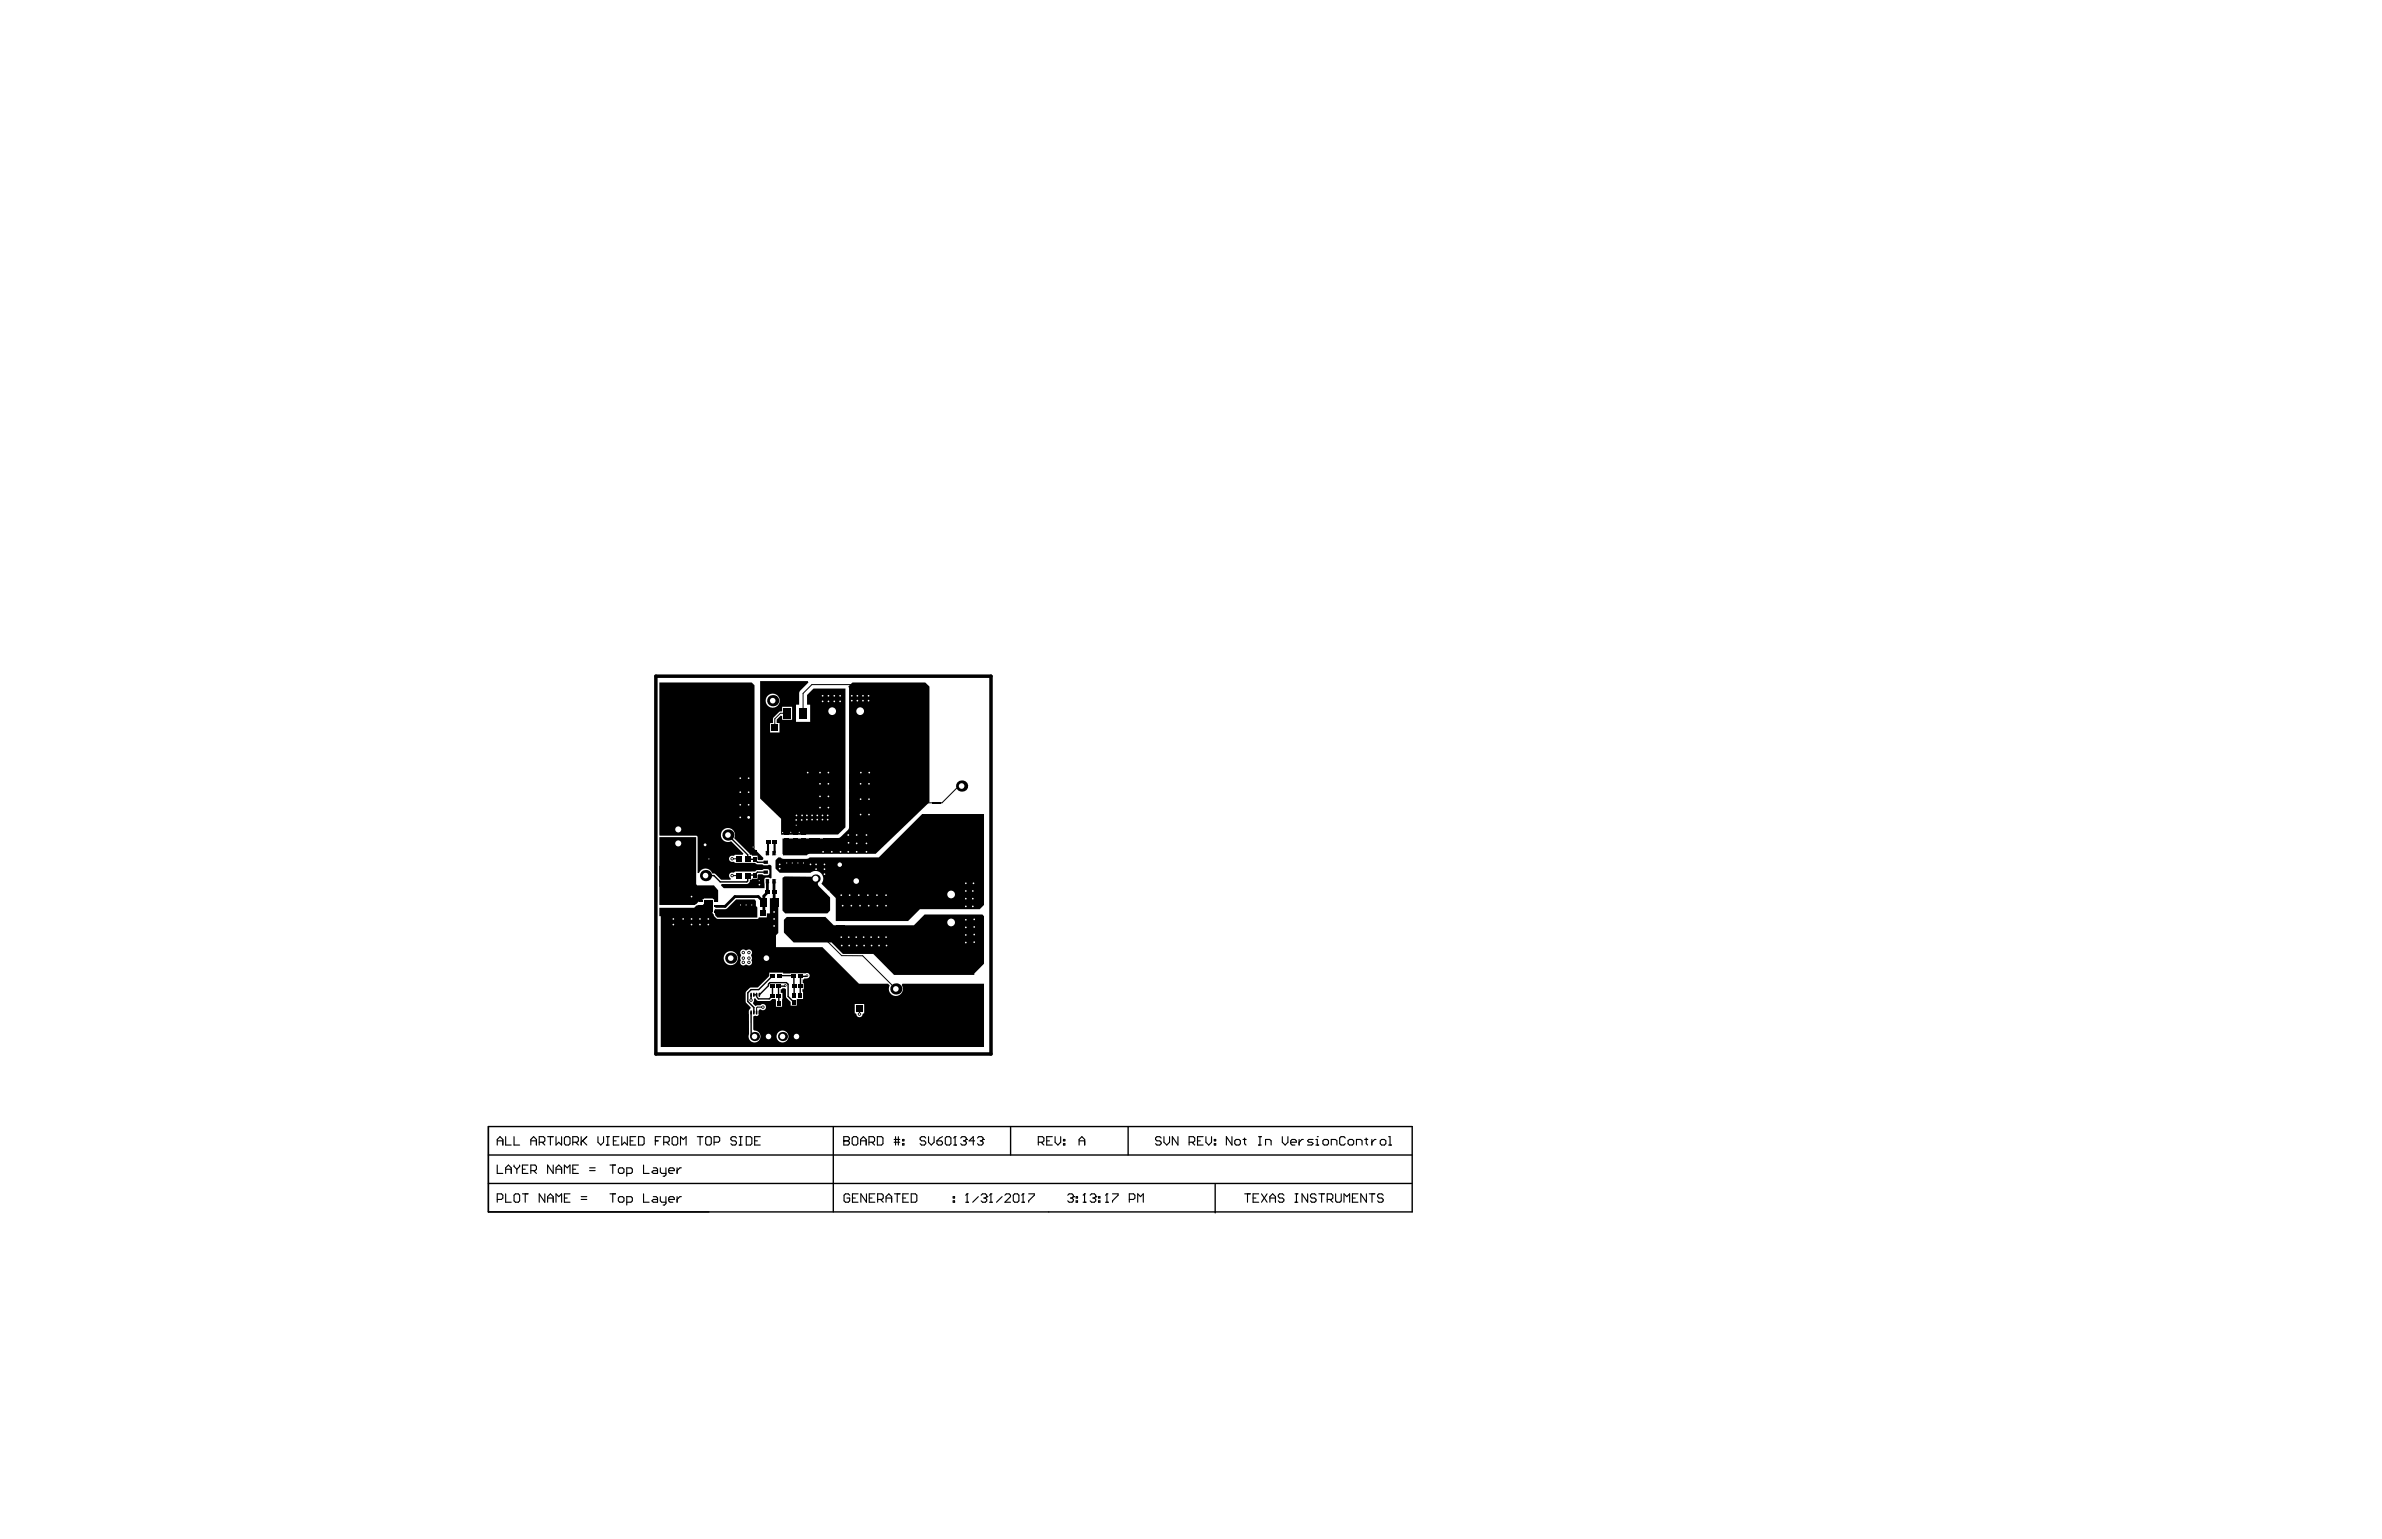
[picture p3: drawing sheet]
<svg xmlns="http://www.w3.org/2000/svg" width="432mm" height="279mm" viewBox="0 0 432 279" stroke-linecap="round" stroke-linejoin="round" font-family="sans-serif">
<path d="M118.9 122.6h60.7v68.5h-60.7z" fill="none" stroke="#000" stroke-width=".63"/>
<g fill="none" stroke="#000" stroke-width=".25">
<path d="M127.9 158.8h1.5l1.2 1.1h4.8l.1-.2v-.9M132 151.4l3.5 3.6 .1 .8h1.2l.5 .5h1.5M138.8 158.1h-1.5l-.5 .6h-1.4M139.2 154.6l-.1 .1M140.4 154.6l-.1 .1M139.1 161.8h.1M140 178.8v1.7l-.6 .6h-1.9l-.3-.4M140.1 176.9l-2.6 2.5h-1.4l-.5 .6v1.6l1.1 1.1v.9M140.3 161.8h.1M140.3 163.4l.2 .2M141.3 176.9h2.5l.1 .1v3.5M142.4 178.7l-.2 .1h-1.1l.1 3.1"/>
<path d="M146.3 176.9l-.1 .1h-1.1l-.1 3.5M136.2 181.3h-.1M136.2 183.6v4.3M136.2 180.4v.9M136.7 180.4h.5M137.7 180.4l1.6-1.7v-.3l.3-.2h3l.3 .3v2.2l1 1M88.5 204.3v15.4h167.5v-15.4h-167.5v15.4M88.5 214.6h167.4M88.5 209.4h167.5M151.1 204.3v15.4M183.2 204.3v5.1M204.5 204.3v5.1"/>
<path d="M220.3 214.8v5.1"/>
</g>
<g fill="none" stroke="#000" stroke-width=".2">
<path d="M90.1 206.9h1.1M90.1 207.6v-1l.5-.5 .6 .5v1M90.1 211.2v1.6h1.1M90.1 217.5h.8l.3-.3v-.5l-.3-.2h-.8v1.5M91.7 206.1v1.5h1M91.7 212.8v-1.1l.5-.5 .5 .5v1.1M91.7 216.5v1.5h1M91.7 212h1M93.2 206.1v1.5h1M93.2 216.7l.2-.2h.5l.3 .2v1l-.3 .3h-.5l-.2-.3zM93.2 211.2v.3l.5 .5M93.7 212v.8"/>
<path d="M94.2 211.2v.3l-.5 .5M94.7 216.5h1M94.7 212h.5M95.2 216.5v1.5M95.7 211.2h-1v1.6h1M96.2 206.9h1M96.2 212.3h.8l.2-.3v-.5l-.2-.3h-.8v1.6M96.2 207.6v-1l.5-.5 .5 .5v1M96.7 212.3l.5 .5M97.7 207.1h.8l.3-.2v-.6l-.3-.2h-.8v1.5M98.3 207.1l.5 .5M98.8 216.5v1.5l-1.1-1.5v1.5"/>
<path d="M99.3 206.1h1M99.3 218v-1l.5-.5 .5 .5v1M99.3 217.2h1M99.8 206.1v1.5M100.3 211.2v1.6l-1-1.6v1.6M100.8 206.1v1.5l.5-.5 .5 .5v-1.5M100.8 212.8v-1.1l.5-.5 .5 .5v1.1M100.8 218v-1.5l.5 .5 .5-.5v1.5M100.8 212h1M102.3 206.3l.3-.2h.5l.2 .2v1.1l-.2 .2h-.5l-.3-.2zM102.3 217.2h.5M102.3 212.8v-1.6l.5 .5 .5-.5v1.6"/>
<path d="M103.3 216.5h-1v1.5h1M103.8 207.1h.8l.2-.2v-.6l-.2-.2h-.8v1.5M103.8 212h.5M104.3 207.1l.5 .5M104.8 211.2h-1v1.6h1M105.4 217.5h1M105.4 217h1M105.4 206.1v1.5M105.6 206.9l.8 .7M106.4 206.1l-1 1M106.9 212.3h1M106.9 211.7h1"/>
<path d="M108.4 206.1v1l.5 .5 .5-.5v-1M109.9 207.6h.5M109.9 206.1h.5M110.2 206.1v1.5M110.6 216.5h1M110.6 211.2h1M111.1 211.2v1.6M111.1 216.5v1.5M111.2 206.9h.5M112.1 217.2l.2-.2h.6l.2 .2v.5l-.2 .3h-.6l-.2-.3zM112.1 212l.2-.3h.6l.2 .3v.5l-.2 .3h-.6l-.2-.3zM112.2 206.1h-1v1.5h1"/>
<path d="M112.7 206.1v1.5l.5-.5 .5 .5v-1.5M113.6 218h.8l.2-.3v-.5l-.2-.2h-.8v1.5M113.6 212.8h.8l.2-.3v-.5l-.2-.3h-.8v1.6M114.2 206.9h.5M115.2 206.1h-1v1.5h1M115.8 206.1h.7l.3 .2v1.1l-.3 .2h-.7zM116.7 216.5v1.5h1M116.7 211.2v1.6h1M118.4 217h.5l.3 .2v.8h-.8l-.2-.3 .2-.2h.8M118.4 211.7h.5l.3 .3v.8h-.8l-.2-.3 .2-.2h.8M118.8 206.9h.5M119.7 217v.7l.3 .3h.7"/>
<path d="M119.7 211.7v.8l.3 .3h.7M119.8 206.1h-1v1.5M120.3 207.1h.8l.2-.2v-.6l-.2-.2h-.8v1.5M120.7 211.7v1.3l-.2 .3h-.3M120.7 217v1.2l-.2 .3h-.3M120.8 207.1l.5 .5M121.2 217.5h1v-.3l-.2-.2h-.5l-.3 .2v.5l.3 .3h.5M121.2 212.3h1v-.3l-.2-.3h-.5l-.3 .3v.5l.3 .3h.5M122.1 206.1h.5l.3 .2v1.1l-.3 .2h-.5l-.3-.2v-1.1zM122.7 211.7v1.1M122.7 217v1M123.4 207.6v-1.5l.5 .5 .5-.5v1.5"/>
<path d="M123.5 217h-.2l-.6 .5M123.5 211.7h-.2l-.6 .6M126.4 206.1h1M126.9 206.1v1.5M127.9 206.3l.3-.2h.5l.2 .2v1.1l-.2 .2h-.5l-.3-.2zM129.4 207.1h.8l.3-.2v-.6l-.3-.2h-.8v1.5M133.5 206.3l-.3-.2h-.5l-.2 .2v.3l.2 .3h.5l.3 .2v.3l-.3 .2h-.5l-.2-.2M134 207.6h.5M134 206.1h.5M134.3 206.1v1.5M135.3 206.1h.7l.3 .2v1.1l-.3 .2h-.7zM136.8 206.9h.5"/>
<path d="M137.8 206.1h-1v1.5h1M153 206.9h.1M153 206.1h.7l.3 .2v.3l-.3 .3 .3 .2v.3l-.3 .2h-.7zM153 206.9h.7M154 216.7l-.2-.2h-.5l-.3 .2v1l.3 .3h.5l.2-.3v-.5h-.5M154.5 206.3l.2-.2h.5l.3 .2v1.1l-.3 .2h-.5l-.2-.2zM154.5 217.2h.5M155.5 216.5h-1v1.5h1M156 206.9h1M156 207.6v-1l.5-.5 .5 .5v1M157.1 216.5v1.5l-1-1.5v1.5M157.5 207.1h.8l.2-.2v-.6l-.2-.2h-.8v1.5"/>
<path d="M157.6 217.2h.5M158 207.1l.5 .5M158.6 216.5h-1v1.5h1M159 206.1h.8l.3 .2v1.1l-.3 .2h-.8zM159.1 217.5h.8l.2-.3v-.5l-.2-.2h-.8v1.5M159.6 217.5l.5 .5M160.6 217.2h1M160.6 218v-1l.5-.5 .5 .5v1M162.1 206.6h1M162.1 207.1h1M162.1 216.5h1.1M162.3 206.1v1.5"/>
<path d="M162.6 216.5v1.5M162.8 206.1v1.5M163.6 207.4h.3v.2h-.3zM163.6 206.6h.3v.3h-.3zM163.7 217.2h.5M164.7 216.5h-1v1.5h1M165.2 216.5h.7l.3 .2v1l-.3 .3h-.7zM167.8 206.3l-.2-.2h-.5l-.3 .2v.3l.3 .3h.5l.2 .2v.3l-.2 .2h-.5l-.3-.2M168.3 206.1v1l.5 .5 .5-.5v-1M169.8 206.9h.8l.3 .2v.3l-.3 .2h-.5l-.3-.2zM170.9 206.1l-.6 .2-.5 .6M171.4 206.3l.2-.2h.5l.3 .2v1.1l-.3 .2h-.5l-.2-.2z"/>
<path d="M172.8 217.7h.2v.3h-.2zM172.8 217h.2v.2h-.2zM172.9 207.6h.5M173.1 206.1h.1M173.1 206.1v1.5M173.1 206.1l-.2 .2M174.2 206.3l.2-.2h.5l.3 .2v.3M174.7 206.9h.2M174.9 206.9l.3 .2v.3l-.3 .2h-.5l-.2-.2M175.1 218h.5M175.2 206.6h.1M175.2 206.6l-.3 .3"/>
<path d="M175.3 216.5h.1M175.3 216.5v1.5M175.3 216.5l-.2 .2M176.7 206.9h-1l.7-.8v1.5M177.2 206.3l.2-.2h.6l.2 .2v.3M177.3 217l-1 1M177.7 206.9h.3M177.9 216.7l.2-.2h.5l.3 .2v.3M178 206.9l.2 .2v.3l-.2 .2h-.6l-.2-.2M178.2 206.6h.1M178.2 206.6l-.2 .3M178.4 217.2h.2"/>
<path d="M178.6 217.2l.3 .3v.2l-.3 .3h-.5l-.2-.3M178.9 217h.1M178.9 217l-.3 .2M179.4 218h.5M179.6 216.5h.1M179.6 216.5l-.2 .2M179.6 216.5v1.5M181.7 217l-1.1 1M182.2 216.7l.2-.2h.5l.3 .2v.3l-1 1h1M183.7 216.7l.2-.2h.5l.3 .2v1l-.3 .3h-.5l-.2-.3zM185.2 218h.5M185.5 216.5h.1"/>
<path d="M185.5 216.5v1.5M185.5 216.5l-.3 .2M186.5 216.5h1v.2l-1 1v.3M188.2 207.1h.8l.2-.2v-.6l-.2-.2h-.8v1.5M188.7 207.1l.5 .5M189.7 206.9h.5M190.8 206.1h-1.1v1.5h1.1M191.3 206.1v1l.5 .5 .5-.5v-1M192.8 207.4h.2v.2h-.2zM192.8 206.6h.2v.3h-.2zM193.6 216.7l.2-.2h.5l.3 .2v.3M194.1 217.2h.2"/>
<path d="M194.3 217.2l.3 .3v.2l-.3 .3h-.5l-.2-.3M194.6 217h.1M194.6 217l-.3 .2M195.1 217.7h.2v.3h-.2zM195.1 217h.2v.2h-.2zM195.6 207.6v-1l.5-.5 .5 .5v1M195.6 206.9h1M196.3 218h.6M196.6 216.5h.1M196.6 216.5v1.5M196.6 216.5l-.3 .2M197.6 216.7l.3-.2h.5l.2 .2v.3"/>
<path d="M198.1 217.2h.3M198.4 217.2l.2 .3v.2l-.2 .3h-.5l-.3-.3M198.6 217h.1M198.6 217l-.2 .2M199.1 217.7h.3v.3h-.3zM199.1 217h.3v.2h-.3zM200.4 218h.5M200.7 216.5h.1M200.7 216.5v1.5M200.7 216.5l-.3 .2M201.7 216.5h1v.2l-1 1v.3M204.7 217.5h.8l.2-.3v-.5l-.2-.2h-.8v1.5"/>
<path d="M206.2 218v-1.5l.5 .5 .6-.5v1.5M210.5 206.3l-.3-.2h-.5l-.2 .2v.3l.2 .3h.5l.3 .2v.3l-.3 .2h-.5l-.2-.2M211 206.1v1l.5 .5 .5-.5v-1M213.5 206.1v1.5l-1-1.5v1.5M215.6 207.1h.7l.3-.2v-.6l-.3-.2h-.7v1.5M216.1 207.1l.5 .5M217.1 206.9h.5M218.1 206.1h-1v1.5h1M218.6 206.1v1l.5 .5 .5-.5v-1M220.1 207.4h.3v.2h-.3zM220.1 206.6h.3v.3h-.3zM223.3 206.1v1.5l-1-1.5v1.5"/>
<path d="M224.1 206.6h.5l.2 .3v.5l-.2 .2h-.5l-.3-.2v-.5zM225.4 206.6h.5M225.6 206.3v1.1l.3 .2M225.6 216.5h1M226.1 216.5v1.5M227.2 217.2h.5M228.1 207.6h.6M228.1 206.1h.6M228.2 216.5h-1v1.5h1M228.4 206.1v1.5M228.7 216.5l1 1.5M229.4 207.6v-1h.8l.2 .3v.7"/>
<path d="M229.7 216.5l-1 1.5M230.2 217.2h1M230.2 218v-1l.5-.5 .5 .5v1M232.5 206.1v1l.5 .5 .5-.5v-1M232.7 216.7l-.2-.2h-.5l-.3 .2v.3l.3 .2h.5l.2 .3v.2l-.2 .3h-.5l-.3-.3M234 207.1h1v-.2l-.3-.3h-.5l-.2 .3v.5l.2 .2h.5M234.8 216.5h.5M234.8 218h.5M235 216.5v1.5M235.5 206.6v1M236.3 206.6h-.3l-.5 .5M237 216.5v1.5l-1-1.5v1.5"/>
<path d="M238 206.6h-.7l-.3 .3 .3 .2h.5l.2 .3-.2 .2h-.8M238.5 207.6h.5M238.5 206.6h.3v1M238.6 216.7l-.3-.2h-.5l-.2 .2v.3l.2 .2h.5l.3 .3v.2l-.3 .3h-.5l-.2-.3M238.8 206.1h.1M239.1 216.5h1M239.6 216.5v1.5M240.1 206.6h.5l.2 .3v.5l-.2 .2h-.5l-.3-.2v-.5zM240.6 217.5h.8l.2-.3v-.5l-.2-.2h-.8v1.5M241.1 217.5l.5 .5M241.3 207.6v-1h.8l.2 .3v.7M242.1 216.5v1.2l.3 .3h.5l.2-.3v-1.2"/>
<path d="M243.6 218v-1.5l.5 .5 .6-.5v1.5M243.9 206.3l-.3-.2h-.5l-.2 .2v1.1l.2 .2h.5l.3-.2M244.6 206.6h.5l.3 .3v.5l-.3 .2h-.5l-.2-.2v-.5zM245.2 217.2h.5M245.9 207.6v-1h.8l.2 .3v.7M246.2 216.5h-1v1.5h1M247.4 206.6h.5M247.7 206.3v1.1l.2 .2M247.7 216.5v1.5l-1-1.5v1.5M248.2 216.5h1M248.7 206.6v1M248.7 216.5v1.5"/>
<path d="M249.4 206.6h-.2l-.5 .5M250.5 206.6h.5l.2 .3v.5l-.2 .2h-.5l-.3-.2v-.5zM250.7 216.7l-.2-.2h-.5l-.3 .2v.3l.3 .2h.5l.2 .3v.2l-.2 .3h-.5l-.3-.3M251.7 207.6h.5M251.7 206.1h.3v1.5"/>
</g>
<g fill="#000">
<path d="M119.5 123.7h16.8l.5 .6v29.7l1.6 1.5-.1 .3-.1 .2h-.7l-.2-.2v-.6h-1v-.2h-.4l-.1-.3-2.7-2.7a1.28 1.28 0 0 0-.9-1.9 1.28 1.28 0 0 0-1.5 1.5 1.28 1.28 0 0 0 1.8 .9l2.3 2.3-.2 .2h-1.4l-.3 .2a.57 .57 0 0 0-.8 .5 .57 .57 0 0 0 .8 .5l.3 .2 3.7 .1 .4 .2 1.8 .2a.51 .51 0 0 1 .8 .1v2.2l-.3 .1-.2-.1-.5-.1-.2 .1-.1 .3v1.5h-7.4l-.5-.5 .1-.2h4.7l.4-.4v-.4h.4v-.2h1v-.6l.2-.2h.7l.3 .2 .9-.1 .1-.7-.3-.3-1.9 .1-.4 .3h-3.7l-.3 .2a.56 .56 0 0 0-.7 .3 .56 .56 0 0 0 .3 .8l-.1 .2h-1.7l-1-1-.6-.1a1.27 1.27 0 0 0-1.2-.9 1.27 1.27 0 0 0-1.2 .8h-.2l-.1-6.7-6.8-.1zM153.8 124.5l.7-.8h13.2l.8 .8v20.9l-9.8 9.4h-11.9l-.4 .2h-4.3l-.3-.2v-2.8h10l.6-.2 1.5-1.5v-25.5zM119.5 157h3.8l3.1 3.5h3l.8 .9v2.1h-.7v-.5l-.3-.1h-1.6l-.2 .1v.5h-.8l-.6 .6h-6.5zM141.8 159.2l.4-.3 5.1 .1 1 .5v1.1l2.2 2.1v2.4l-.5 .5h-7.7l-.5-.5zM119.5 151.8h6.7v8.6l-.3 .4h-6.4zM126.6 164.1h1.6v.7l-.3 .3h-1.4l-.4-.3v-.2zM129.6 164.8h2l1.8-1.7h3.4l.2 .3v.9l.3 .2v1.9h-7.3l-.3-.4-.2-.9zM119.5 164.6h6.3l.5-.4h1l.3-.4v-.5h1.6v2.6l.7 .7h9.1l.6-.6v-3.1h1.5v6.3l-2.5 2.5h-13l-5.6-5.6h-.5zM142.6 166.3h7l1.5 1.5h14.6l1.9-2h10.5l.3 .3v8.6l-1.8 1.8v.3h-14.5l-3.8-3.8h-5.5l-2.1-2.1h-6.8l-1.8-1.8v-2.3zM141.1 155.5h.4l.6 .2h4.1l.6-.2h12.5l7.9-7.9h11.2v16.5l-.8 .7h-10.8l-2.2 2.2h-13.1v-4.2l-1.1-1.1v-.2h-.2l-1.3-1.3a1.4 1.4 0 0 0-.1-1.9 1.4 1.4 0 0 0-1.9 0h-5.6l-.7-.8v-1.5z"/>
<path d="M137.8 123.5h8.6l.1 .2-1.6 1.8v2.3h-.6v3.1h2.6v-3.1h-.6v-1.8l1.2-1.2h5.8v25.2l-1.4 1.3-10.3 .1v-2.9l-3.8-3.7zM138.8 127a1.3 1.3 0 0 0 2.6 0 1.3 1.3 0 0 0-2.6 0zM141.8 128.2v.8l-.6 .1-1 1-.1 1h-.5v1.7h1.7v-1.7h-.5v-.6l.7-.8 .3 .2v.6h1.8v-2.3z"/>
<path d="M119.8 165.6h9.4l.3 .6 .5 .4h7.3l.2-.3h1.5v-.7h1.7v6.1h8.4l6.6 6.7h5.3l.3 .3a1.28 1.28 0 0 0 1.1 1.9 1.28 1.28 0 0 0 1.1-2l.1-.2h14.8v11.4h-58.6zM134.3 172.3a.57 .57 0 0 0 0 .8v.2a.56 .56 0 0 0 0 .8 .57 .57 0 0 0 .1 .8 .57 .57 0 0 0 .7 0h.3a.57 .57 0 0 0 .8 0 .57 .57 0 0 0 0-.8 .56 .56 0 0 0 0-.8v-.2a.57 .57 0 0 0 0-.8 .57 .57 0 0 0-.8 0h-.3a.57 .57 0 0 0-.8 0zM131.2 173.7a1.28 1.28 0 0 0 2.5 0 1.28 1.28 0 0 0-2.5 0zM135.9 179.2l-.7 .8v1.7l.9 1-.4 .6 .1 4.2a1.08 1.08 0 0 0 .7 1.5 1.08 1.08 0 0 0 1.4-.9 1.08 1.08 0 0 0-1.2-1.2l-.1-.2-.1-2.4 .4-.2 .3 .1 .2-.1 .1-.9 .2-.2h.2a.57 .57 0 0 0 .8 0 .57 .57 0 0 0 0-.8 .57 .57 0 0 0-.8 .1l-1 .1-.4-.4 .2-.9 .2-.1 .3 .4 .3 .1h1.9l.6-.4h.4l.3 .1v1.3h1.1v-2.5h-.3v-.6h.3v-.2h.4l.3 .2v1.4l.8 .9v.6h1.1l.1-1.2h1.1l-.2-1.7h.3v-1.1h-.2v-.7h.3v-.2h.4a.5 .5 0 0 0 .6-.5 .5 .5 0 0 0-.8-.4h-4v-.2h-2.5v.7l-2.1 2h-1.3zM154.9 182v1.8l.3 .1a.57 .57 0 0 0 .6 .5 .57 .57 0 0 0 .6-.5l.3-.1v-1.8zM140.8 187.9a1.09 1.09 0 0 0 2.1 0 1.09 1.09 0 0 0-2.1 0z"/>
<circle cx="128.4" cy="163.5" r=".25"/>
</g>
<path d="M139.1 159.8v2l-.6 .7v2.9l-.2 .2M140.3 159.8v2M138.5 163.6l-1-1h-4.3l-1.8 1.7h-1.6M140.3 161.8v1.6" fill="none" stroke="#000" stroke-width=".51"/>
<path d="M142.7 129.3h-1.2l-1 1v1.7M154.4 124.1h-7.2l-1.6 1.6v3.6M132.7 158.8h1.2M132.7 155.7h1.2M136.8 159.9h.7M137.2 159.9h.1M167.7 145.3l.3 .3h1.4M174.3 142.5h-.5l-3 3.1h-.3M147.5 168.2l5.1 5.1h3.8l6 6M138.2 182.6h-.9l-.1 .1v.9M155.8 182.9v1" fill="none" stroke="#000" stroke-width=".18"/>
<path d="M139.2 152.7v1.9M140.4 152.7v1.9" fill="none" stroke="#000" stroke-width=".38"/>
<circle cx="128.4" cy="163.5" r=".1" fill="#fff"/>
<circle cx="128.9" cy="164.3" r=".25" fill="#000"/>
<circle cx="128.9" cy="164.3" r=".1" fill="#fff"/>
<circle cx="127.9" cy="164.3" r=".25" fill="#000"/>
<circle cx="127.9" cy="164.3" r=".1" fill="#fff"/>
<circle cx="128.4" cy="165.1" r=".25" fill="#000"/>
<circle cx="128.4" cy="165.1" r=".1" fill="#fff"/>
<circle cx="144.9" cy="150.9" r=".23" fill="#000"/>
<circle cx="144.9" cy="150.9" r=".1" fill="#fff"/>
<circle cx="141.9" cy="150.9" r=".23" fill="#000"/>
<circle cx="141.9" cy="150.9" r=".1" fill="#fff"/>
<circle cx="136.5" cy="153.6" r=".23" fill="#000"/>
<circle cx="136.5" cy="153.6" r=".1" fill="#fff"/>
<circle cx="122.1" cy="167.6" r=".3" fill="#000"/>
<circle cx="122.1" cy="167.6" r=".15" fill="#fff"/>
<circle cx="132.7" cy="155.7" r=".3" fill="#000"/>
<circle cx="132.7" cy="155.7" r=".15" fill="#fff"/>
<circle cx="125.4" cy="167.6" r=".3" fill="#000"/>
<circle cx="125.4" cy="167.6" r=".15" fill="#fff"/>
<circle cx="128.4" cy="167.6" r=".3" fill="#000"/>
<circle cx="128.4" cy="167.6" r=".15" fill="#fff"/>
<circle cx="126.9" cy="167.6" r=".3" fill="#000"/>
<circle cx="126.9" cy="167.6" r=".15" fill="#fff"/>
<circle cx="134.7" cy="174.5" r=".3" fill="#000"/>
<circle cx="134.7" cy="174.5" r=".15" fill="#fff"/>
<circle cx="134.7" cy="173.7" r=".3" fill="#000"/>
<circle cx="134.7" cy="173.7" r=".15" fill="#fff"/>
<circle cx="134.7" cy="172.7" r=".3" fill="#000"/>
<circle cx="134.7" cy="172.7" r=".15" fill="#fff"/>
<circle cx="135.8" cy="174.5" r=".3" fill="#000"/>
<circle cx="135.8" cy="174.5" r=".15" fill="#fff"/>
<circle cx="135.8" cy="173.7" r=".3" fill="#000"/>
<circle cx="135.8" cy="173.7" r=".15" fill="#fff"/>
<circle cx="135.8" cy="172.7" r=".3" fill="#000"/>
<circle cx="135.8" cy="172.7" r=".15" fill="#fff"/>
<circle cx="134.2" cy="164.1" r=".23" fill="#000"/>
<circle cx="134.2" cy="164.1" r=".1" fill="#fff"/>
<circle cx="136.3" cy="164.1" r=".23" fill="#000"/>
<circle cx="136.3" cy="164.1" r=".1" fill="#fff"/>
<circle cx="135.3" cy="164.1" r=".23" fill="#000"/>
<circle cx="135.3" cy="164.1" r=".1" fill="#fff"/>
<circle cx="126.9" cy="166.6" r=".3" fill="#000"/>
<circle cx="126.9" cy="166.6" r=".15" fill="#fff"/>
<circle cx="146.9" cy="156.7" r=".3" fill="#000"/>
<circle cx="146.9" cy="156.7" r=".15" fill="#fff"/>
<circle cx="141.3" cy="156.7" r=".3" fill="#000"/>
<circle cx="141.3" cy="156.7" r=".15" fill="#fff"/>
<circle cx="141.3" cy="157.5" r=".3" fill="#000"/>
<circle cx="141.3" cy="157.5" r=".15" fill="#fff"/>
<circle cx="147.9" cy="156.7" r=".3" fill="#000"/>
<circle cx="147.9" cy="156.7" r=".15" fill="#fff"/>
<circle cx="147.9" cy="157.6" r=".3" fill="#000"/>
<circle cx="147.9" cy="157.6" r=".15" fill="#fff"/>
<circle cx="149.5" cy="156.7" r=".3" fill="#000"/>
<circle cx="149.5" cy="156.7" r=".15" fill="#fff"/>
<circle cx="149.5" cy="157.6" r=".3" fill="#000"/>
<circle cx="149.5" cy="157.6" r=".15" fill="#fff"/>
<circle cx="149.5" cy="158.5" r=".3" fill="#000"/>
<circle cx="149.5" cy="158.5" r=".15" fill="#fff"/>
<circle cx="142.6" cy="156.5" r=".23" fill="#000"/>
<circle cx="142.6" cy="156.5" r=".1" fill="#fff"/>
<circle cx="143.6" cy="156.5" r=".23" fill="#000"/>
<circle cx="143.6" cy="156.5" r=".1" fill="#fff"/>
<circle cx="144.6" cy="156.5" r=".23" fill="#000"/>
<circle cx="144.6" cy="156.5" r=".1" fill="#fff"/>
<circle cx="145.7" cy="156.5" r=".23" fill="#000"/>
<circle cx="145.7" cy="156.5" r=".1" fill="#fff"/>
<circle cx="140.3" cy="165.4" r=".3" fill="#000"/>
<circle cx="140.3" cy="165.4" r=".15" fill="#fff"/>
<circle cx="140.3" cy="166.6" r=".3" fill="#000"/>
<circle cx="140.3" cy="166.6" r=".15" fill="#fff"/>
<circle cx="140.3" cy="167.9" r=".3" fill="#000"/>
<circle cx="140.3" cy="167.9" r=".15" fill="#fff"/>
<circle cx="122.1" cy="166.6" r=".3" fill="#000"/>
<circle cx="122.1" cy="166.6" r=".15" fill="#fff"/>
<circle cx="123.8" cy="166.6" r=".3" fill="#000"/>
<circle cx="123.8" cy="166.6" r=".15" fill="#fff"/>
<circle cx="125.4" cy="166.6" r=".3" fill="#000"/>
<circle cx="125.4" cy="166.6" r=".15" fill="#fff"/>
<circle cx="128.4" cy="166.6" r=".3" fill="#000"/>
<circle cx="128.4" cy="166.6" r=".15" fill="#fff"/>
<circle cx="160.6" cy="164.2" r=".3" fill="#000"/>
<circle cx="160.6" cy="164.2" r=".15" fill="#fff"/>
<circle cx="159" cy="164.2" r=".3" fill="#000"/>
<circle cx="159" cy="164.2" r=".15" fill="#fff"/>
<circle cx="155.9" cy="164.2" r=".3" fill="#000"/>
<circle cx="155.9" cy="164.2" r=".15" fill="#fff"/>
<circle cx="160.6" cy="169.9" r=".3" fill="#000"/>
<circle cx="160.6" cy="169.9" r=".15" fill="#fff"/>
<circle cx="157.9" cy="169.9" r=".3" fill="#000"/>
<circle cx="157.9" cy="169.9" r=".15" fill="#fff"/>
<circle cx="132.7" cy="158.8" r=".3" fill="#000"/>
<circle cx="132.7" cy="158.8" r=".15" fill="#fff"/>
<circle cx="175.1" cy="166.8" r=".3" fill="#000"/>
<circle cx="175.1" cy="166.8" r=".15" fill="#fff"/>
<circle cx="175.1" cy="168.1" r=".3" fill="#000"/>
<circle cx="175.1" cy="168.1" r=".15" fill="#fff"/>
<circle cx="175.1" cy="169.5" r=".3" fill="#000"/>
<circle cx="175.1" cy="169.5" r=".15" fill="#fff"/>
<circle cx="175.1" cy="170.9" r=".3" fill="#000"/>
<circle cx="175.1" cy="170.9" r=".15" fill="#fff"/>
<circle cx="176.6" cy="166.7" r=".3" fill="#000"/>
<circle cx="176.6" cy="166.7" r=".15" fill="#fff"/>
<circle cx="176.6" cy="168.1" r=".3" fill="#000"/>
<circle cx="176.6" cy="168.1" r=".15" fill="#fff"/>
<circle cx="176.6" cy="169.5" r=".3" fill="#000"/>
<circle cx="176.6" cy="169.5" r=".15" fill="#fff"/>
<circle cx="176.6" cy="170.8" r=".3" fill="#000"/>
<circle cx="176.6" cy="170.8" r=".15" fill="#fff"/>
<circle cx="176.5" cy="160.2" r=".3" fill="#000"/>
<circle cx="176.5" cy="160.2" r=".15" fill="#fff"/>
<circle cx="175.1" cy="160.2" r=".3" fill="#000"/>
<circle cx="175.1" cy="160.2" r=".15" fill="#fff"/>
<circle cx="175.1" cy="161.6" r=".3" fill="#000"/>
<circle cx="175.1" cy="161.6" r=".15" fill="#fff"/>
<circle cx="175.1" cy="162.9" r=".3" fill="#000"/>
<circle cx="175.1" cy="162.9" r=".15" fill="#fff"/>
<circle cx="175.1" cy="164.3" r=".3" fill="#000"/>
<circle cx="175.1" cy="164.3" r=".15" fill="#fff"/>
<circle cx="176.3" cy="162.9" r=".3" fill="#000"/>
<circle cx="176.3" cy="162.9" r=".15" fill="#fff"/>
<circle cx="176.3" cy="164.3" r=".3" fill="#000"/>
<circle cx="176.3" cy="164.3" r=".15" fill="#fff"/>
<circle cx="176.3" cy="161.6" r=".3" fill="#000"/>
<circle cx="176.3" cy="161.6" r=".15" fill="#fff"/>
<circle cx="150" cy="148.6" r=".3" fill="#000"/>
<circle cx="150" cy="148.6" r=".15" fill="#fff"/>
<circle cx="148.2" cy="148.6" r=".3" fill="#000"/>
<circle cx="148.2" cy="148.6" r=".15" fill="#fff"/>
<circle cx="147.2" cy="148.6" r=".3" fill="#000"/>
<circle cx="147.2" cy="148.6" r=".15" fill="#fff"/>
<circle cx="143.3" cy="150.9" r=".23" fill="#000"/>
<circle cx="143.3" cy="150.9" r=".1" fill="#fff"/>
<circle cx="146.3" cy="148.6" r=".3" fill="#000"/>
<circle cx="146.3" cy="148.6" r=".15" fill="#fff"/>
<circle cx="144.3" cy="149.6" r=".23" fill="#000"/>
<circle cx="144.3" cy="149.6" r=".1" fill="#fff"/>
<circle cx="149.1" cy="148.6" r=".3" fill="#000"/>
<circle cx="149.1" cy="148.6" r=".15" fill="#fff"/>
<circle cx="144.3" cy="148.7" r=".3" fill="#000"/>
<circle cx="144.3" cy="148.7" r=".15" fill="#fff"/>
<circle cx="145.3" cy="148.7" r=".3" fill="#000"/>
<circle cx="145.3" cy="148.7" r=".15" fill="#fff"/>
<circle cx="146.3" cy="147.9" r=".3" fill="#000"/>
<circle cx="146.3" cy="147.9" r=".15" fill="#fff"/>
<circle cx="147.2" cy="147.9" r=".3" fill="#000"/>
<circle cx="147.2" cy="147.9" r=".15" fill="#fff"/>
<circle cx="148.2" cy="147.9" r=".3" fill="#000"/>
<circle cx="148.2" cy="147.9" r=".15" fill="#fff"/>
<circle cx="149.1" cy="147.9" r=".3" fill="#000"/>
<circle cx="149.1" cy="147.9" r=".15" fill="#fff"/>
<circle cx="150" cy="147.9" r=".3" fill="#000"/>
<circle cx="150" cy="147.9" r=".15" fill="#fff"/>
<circle cx="152.5" cy="169.9" r=".3" fill="#000"/>
<circle cx="152.5" cy="169.9" r=".15" fill="#fff"/>
<circle cx="155.2" cy="169.9" r=".3" fill="#000"/>
<circle cx="155.2" cy="169.9" r=".15" fill="#fff"/>
<circle cx="156.6" cy="169.9" r=".3" fill="#000"/>
<circle cx="156.6" cy="169.9" r=".15" fill="#fff"/>
<circle cx="159.3" cy="169.9" r=".3" fill="#000"/>
<circle cx="159.3" cy="169.9" r=".15" fill="#fff"/>
<circle cx="153.9" cy="169.9" r=".3" fill="#000"/>
<circle cx="153.9" cy="169.9" r=".15" fill="#fff"/>
<circle cx="152.6" cy="171.4" r=".3" fill="#000"/>
<circle cx="152.6" cy="171.4" r=".15" fill="#fff"/>
<circle cx="153.9" cy="171.4" r=".3" fill="#000"/>
<circle cx="153.9" cy="171.4" r=".15" fill="#fff"/>
<circle cx="155.3" cy="171.4" r=".3" fill="#000"/>
<circle cx="155.3" cy="171.4" r=".15" fill="#fff"/>
<circle cx="156.6" cy="171.4" r=".3" fill="#000"/>
<circle cx="156.6" cy="171.4" r=".15" fill="#fff"/>
<circle cx="158" cy="171.4" r=".3" fill="#000"/>
<circle cx="158" cy="171.4" r=".15" fill="#fff"/>
<circle cx="159.4" cy="171.4" r=".3" fill="#000"/>
<circle cx="159.4" cy="171.4" r=".15" fill="#fff"/>
<circle cx="160.7" cy="171.4" r=".3" fill="#000"/>
<circle cx="160.7" cy="171.4" r=".15" fill="#fff"/>
<circle cx="160.6" cy="162.3" r=".3" fill="#000"/>
<circle cx="160.6" cy="162.3" r=".15" fill="#fff"/>
<circle cx="159" cy="162.3" r=".3" fill="#000"/>
<circle cx="159" cy="162.3" r=".15" fill="#fff"/>
<circle cx="152.5" cy="162.3" r=".3" fill="#000"/>
<circle cx="152.5" cy="162.3" r=".15" fill="#fff"/>
<circle cx="157.5" cy="164.2" r=".3" fill="#000"/>
<circle cx="157.5" cy="164.2" r=".15" fill="#fff"/>
<circle cx="157.3" cy="162.3" r=".3" fill="#000"/>
<circle cx="157.3" cy="162.3" r=".15" fill="#fff"/>
<circle cx="154" cy="162.3" r=".3" fill="#000"/>
<circle cx="154" cy="162.3" r=".15" fill="#fff"/>
<circle cx="154.3" cy="164.2" r=".3" fill="#000"/>
<circle cx="154.3" cy="164.2" r=".15" fill="#fff"/>
<circle cx="155.7" cy="162.3" r=".3" fill="#000"/>
<circle cx="155.7" cy="162.3" r=".15" fill="#fff"/>
<circle cx="152.8" cy="164.2" r=".3" fill="#000"/>
<circle cx="152.8" cy="164.2" r=".15" fill="#fff"/>
<circle cx="153.8" cy="151.4" r=".3" fill="#000"/>
<circle cx="153.8" cy="151.4" r=".15" fill="#fff"/>
<circle cx="153.8" cy="152.8" r=".3" fill="#000"/>
<circle cx="153.8" cy="152.8" r=".15" fill="#fff"/>
<circle cx="153.8" cy="154.4" r=".3" fill="#000"/>
<circle cx="153.8" cy="154.4" r=".15" fill="#fff"/>
<circle cx="155.3" cy="151.4" r=".3" fill="#000"/>
<circle cx="155.3" cy="151.4" r=".15" fill="#fff"/>
<circle cx="155.3" cy="152.9" r=".3" fill="#000"/>
<circle cx="155.3" cy="152.9" r=".15" fill="#fff"/>
<circle cx="155.3" cy="154.4" r=".3" fill="#000"/>
<circle cx="155.3" cy="154.4" r=".15" fill="#fff"/>
<circle cx="157.1" cy="151.4" r=".3" fill="#000"/>
<circle cx="157.1" cy="151.4" r=".15" fill="#fff"/>
<circle cx="157.1" cy="152.9" r=".3" fill="#000"/>
<circle cx="157.1" cy="152.9" r=".15" fill="#fff"/>
<circle cx="157.1" cy="154.4" r=".3" fill="#000"/>
<circle cx="157.1" cy="154.4" r=".15" fill="#fff"/>
<circle cx="156.1" cy="140.1" r=".3" fill="#000"/>
<circle cx="156.1" cy="140.1" r=".15" fill="#fff"/>
<circle cx="156" cy="142.1" r=".3" fill="#000"/>
<circle cx="156" cy="142.1" r=".15" fill="#fff"/>
<circle cx="156" cy="144.9" r=".3" fill="#000"/>
<circle cx="156" cy="144.9" r=".15" fill="#fff"/>
<circle cx="157.5" cy="144.9" r=".3" fill="#000"/>
<circle cx="157.5" cy="144.9" r=".15" fill="#fff"/>
<circle cx="157.5" cy="142.1" r=".3" fill="#000"/>
<circle cx="157.5" cy="142.1" r=".15" fill="#fff"/>
<circle cx="157.6" cy="140.1" r=".3" fill="#000"/>
<circle cx="157.6" cy="140.1" r=".15" fill="#fff"/>
<circle cx="149.2" cy="154.4" r=".3" fill="#000"/>
<circle cx="149.2" cy="154.4" r=".15" fill="#fff"/>
<circle cx="150.8" cy="154.4" r=".3" fill="#000"/>
<circle cx="150.8" cy="154.4" r=".15" fill="#fff"/>
<circle cx="152.4" cy="154.4" r=".3" fill="#000"/>
<circle cx="152.4" cy="154.4" r=".15" fill="#fff"/>
<circle cx="146.4" cy="140.1" r=".3" fill="#000"/>
<circle cx="146.4" cy="140.1" r=".15" fill="#fff"/>
<circle cx="150.2" cy="140.1" r=".3" fill="#000"/>
<circle cx="150.2" cy="140.1" r=".15" fill="#fff"/>
<circle cx="150.2" cy="142.1" r=".3" fill="#000"/>
<circle cx="150.2" cy="142.1" r=".15" fill="#fff"/>
<circle cx="150.2" cy="144.4" r=".3" fill="#000"/>
<circle cx="150.2" cy="144.4" r=".15" fill="#fff"/>
<circle cx="150.2" cy="146.4" r=".3" fill="#000"/>
<circle cx="150.2" cy="146.4" r=".15" fill="#fff"/>
<circle cx="148.6" cy="146.4" r=".3" fill="#000"/>
<circle cx="148.6" cy="146.4" r=".15" fill="#fff"/>
<circle cx="148.6" cy="144.4" r=".3" fill="#000"/>
<circle cx="148.6" cy="144.4" r=".15" fill="#fff"/>
<circle cx="148.6" cy="142.1" r=".3" fill="#000"/>
<circle cx="148.6" cy="142.1" r=".15" fill="#fff"/>
<circle cx="148.6" cy="140.1" r=".3" fill="#000"/>
<circle cx="148.6" cy="140.1" r=".15" fill="#fff"/>
<circle cx="134.2" cy="143.6" r=".3" fill="#000"/>
<circle cx="134.2" cy="143.6" r=".15" fill="#fff"/>
<circle cx="135.7" cy="143.6" r=".3" fill="#000"/>
<circle cx="135.7" cy="143.6" r=".15" fill="#fff"/>
<circle cx="134.2" cy="145.9" r=".3" fill="#000"/>
<circle cx="134.2" cy="145.9" r=".15" fill="#fff"/>
<circle cx="135.7" cy="145.9" r=".3" fill="#000"/>
<circle cx="135.7" cy="145.9" r=".15" fill="#fff"/>
<circle cx="134.2" cy="148.2" r=".3" fill="#000"/>
<circle cx="134.2" cy="148.2" r=".15" fill="#fff"/>
<circle cx="135.7" cy="148.2" r=".41" fill="#000"/>
<circle cx="135.7" cy="148.2" r=".25" fill="#fff"/>
<circle cx="134.2" cy="141.1" r=".3" fill="#000"/>
<circle cx="134.2" cy="141.1" r=".15" fill="#fff"/>
<circle cx="135.7" cy="141.1" r=".3" fill="#000"/>
<circle cx="135.7" cy="141.1" r=".15" fill="#fff"/>
<circle cx="156" cy="147.7" r=".3" fill="#000"/>
<circle cx="156" cy="147.7" r=".15" fill="#fff"/>
<circle cx="157.5" cy="147.7" r=".3" fill="#000"/>
<circle cx="157.5" cy="147.7" r=".15" fill="#fff"/>
<circle cx="125.4" cy="162.6" r=".3" fill="#000"/>
<circle cx="125.4" cy="162.6" r=".15" fill="#fff"/>
<circle cx="155.8" cy="183.9" r=".3" fill="#000"/>
<circle cx="155.8" cy="183.9" r=".15" fill="#fff"/>
<circle cx="142.4" cy="178.7" r=".23" fill="#000"/>
<circle cx="142.4" cy="178.7" r=".1" fill="#fff"/>
<circle cx="146.3" cy="176.9" r=".23" fill="#000"/>
<circle cx="146.3" cy="176.9" r=".1" fill="#fff"/>
<circle cx="137.6" cy="159.7" r=".23" fill="#000"/>
<circle cx="137.6" cy="159.7" r=".1" fill="#fff"/>
<circle cx="137.7" cy="160.4" r=".3" fill="#000"/>
<circle cx="137.7" cy="160.4" r=".15" fill="#fff"/>
<circle cx="136.1" cy="181.3" r=".3" fill="#000"/>
<circle cx="136.1" cy="181.3" r=".15" fill="#fff"/>
<circle cx="138.3" cy="182.6" r=".3" fill="#000"/>
<circle cx="138.3" cy="182.6" r=".15" fill="#fff"/>
<circle cx="128.5" cy="155.7" r=".23" fill="#000"/>
<circle cx="128.5" cy="155.7" r=".1" fill="#fff"/>
<circle cx="145.4" cy="147.9" r=".3" fill="#000"/>
<circle cx="145.4" cy="147.9" r=".15" fill="#fff"/>
<circle cx="144.4" cy="147.9" r=".3" fill="#000"/>
<circle cx="144.4" cy="147.9" r=".15" fill="#fff"/>
<circle cx="149.1" cy="127.2" r=".3" fill="#000"/>
<circle cx="149.1" cy="127.2" r=".15" fill="#fff"/>
<circle cx="151.2" cy="127.2" r=".3" fill="#000"/>
<circle cx="151.2" cy="127.2" r=".15" fill="#fff"/>
<circle cx="152.3" cy="127.2" r=".3" fill="#000"/>
<circle cx="152.3" cy="127.2" r=".15" fill="#fff"/>
<circle cx="152.3" cy="126.2" r=".3" fill="#000"/>
<circle cx="152.3" cy="126.2" r=".15" fill="#fff"/>
<circle cx="151.2" cy="126.2" r=".3" fill="#000"/>
<circle cx="151.2" cy="126.2" r=".15" fill="#fff"/>
<circle cx="150.2" cy="126.2" r=".3" fill="#000"/>
<circle cx="150.2" cy="126.2" r=".15" fill="#fff"/>
<circle cx="149.1" cy="126.2" r=".3" fill="#000"/>
<circle cx="149.1" cy="126.2" r=".15" fill="#fff"/>
<circle cx="150.2" cy="127.2" r=".3" fill="#000"/>
<circle cx="150.2" cy="127.2" r=".15" fill="#fff"/>
<circle cx="154.4" cy="126.2" r=".3" fill="#000"/>
<circle cx="154.4" cy="126.2" r=".15" fill="#fff"/>
<circle cx="155.4" cy="126.2" r=".3" fill="#000"/>
<circle cx="155.4" cy="126.2" r=".15" fill="#fff"/>
<circle cx="156.4" cy="126.2" r=".3" fill="#000"/>
<circle cx="156.4" cy="126.2" r=".15" fill="#fff"/>
<circle cx="157.4" cy="126.2" r=".3" fill="#000"/>
<circle cx="157.4" cy="126.2" r=".15" fill="#fff"/>
<circle cx="154.4" cy="127" r=".3" fill="#000"/>
<circle cx="154.4" cy="127" r=".15" fill="#fff"/>
<circle cx="155.4" cy="127" r=".3" fill="#000"/>
<circle cx="155.4" cy="127" r=".15" fill="#fff"/>
<circle cx="156.4" cy="127" r=".3" fill="#000"/>
<circle cx="156.4" cy="127" r=".15" fill="#fff"/>
<circle cx="157.4" cy="127" r=".3" fill="#000"/>
<circle cx="157.4" cy="127" r=".15" fill="#fff"/>
<circle cx="127.8" cy="153.2" r=".41" fill="#000"/>
<circle cx="127.8" cy="153.2" r=".25" fill="#fff"/>
<path d="M143.6 187.1h1.6v1.7h-1.6z" fill-rule="evenodd" fill="#000"/>
<circle cx="144.4" cy="187.9" r=".5" fill="#fff"/>
<circle cx="123" cy="152.9" r=".8" fill="#000"/>
<circle cx="123" cy="152.9" r=".55" fill="#fff"/>
<path d="M122.2 149.6h1.5v1.6h-1.5z" fill-rule="evenodd" fill="#000"/>
<circle cx="123" cy="150.4" r=".55" fill="#fff"/>
<circle cx="132.5" cy="173.7" r="1.01" fill="#000"/>
<circle cx="132.5" cy="173.7" r=".51" fill="#fff"/>
<circle cx="132" cy="151.4" r="1.01" fill="#000"/>
<circle cx="132" cy="151.4" r=".51" fill="#fff"/>
<circle cx="138.9" cy="173.7" r="1.01" fill="#000"/>
<circle cx="138.9" cy="173.7" r=".51" fill="#fff"/>
<circle cx="140.1" cy="127" r="1.01" fill="#000"/>
<circle cx="140.1" cy="127" r=".51" fill="#fff"/>
<circle cx="147.8" cy="159.3" r=".76" fill="#000"/>
<circle cx="147.8" cy="159.3" r=".53" fill="#fff"/>
<circle cx="150.9" cy="128.9" r="1.07" fill="#000"/>
<circle cx="150.9" cy="128.9" r=".7" fill="#fff"/>
<circle cx="155.2" cy="159.7" r="1.01" fill="#000"/>
<circle cx="155.2" cy="159.7" r=".51" fill="#fff"/>
<path d="M154.9 127.9h2.1v2.1h-2.1z" fill-rule="evenodd" fill="#000"/>
<circle cx="155.9" cy="128.9" r=".7" fill="#fff"/>
<path d="M171.3 166.2h2.2v2.1h-2.2z" fill-rule="evenodd" fill="#000"/>
<circle cx="172.4" cy="167.3" r=".7" fill="#fff"/>
<circle cx="172.4" cy="162.2" r="1.07" fill="#000"/>
<circle cx="172.4" cy="162.2" r=".7" fill="#fff"/>
<circle cx="174.3" cy="142.5" r="1.01" fill="#000"/>
<circle cx="174.3" cy="142.5" r=".51" fill="#fff"/>
<circle cx="141.8" cy="187.9" r=".82" fill="#000"/>
<circle cx="141.8" cy="187.9" r=".5" fill="#fff"/>
<circle cx="139.3" cy="187.9" r=".82" fill="#000"/>
<circle cx="139.3" cy="187.9" r=".5" fill="#fff"/>
<circle cx="162.4" cy="179.3" r="1.01" fill="#000"/>
<circle cx="162.4" cy="179.3" r=".51" fill="#fff"/>
<circle cx="127.9" cy="158.8" r="1.01" fill="#000"/>
<circle cx="127.9" cy="158.8" r=".51" fill="#fff"/>
<circle cx="152.2" cy="156.8" r=".58" fill="#000"/>
<circle cx="152.2" cy="156.8" r=".41" fill="#fff"/>
<circle cx="136.8" cy="187.9" r=".82" fill="#000"/>
<circle cx="136.8" cy="187.9" r=".5" fill="#fff"/>
<g fill="#000">
<path d="M139.9 133.5h1.2v1.2h-1.2z" fill-rule="evenodd"/>
<path d="M139.9 131.4h1.2v1.2h-1.2z" fill-rule="evenodd"/>
<path d="M142 128.4h1.3v1.9h-1.3z" fill-rule="evenodd"/>
<path d="M144.9 128.4h1.3v1.9h-1.3z" fill-rule="evenodd"/>
<path d="M150.1 134.4h1.6v5.3h-1.6z" fill-rule="evenodd"/>
<path d="M155.3 134.4h1.6v5.3h-1.6z" fill-rule="evenodd"/>
<path d="M133.4 155.2h1v1h-1z" fill-rule="evenodd"/>
<path d="M133.4 158.3h1v.9h-1z" fill-rule="evenodd"/>
<path d="M135 155.2h1v1h-1z" fill-rule="evenodd"/>
<path d="M135 158.3h1v.9h-1z" fill-rule="evenodd"/>
<path d="M136.5 159.5h.6v.8h-.6z" fill-rule="evenodd"/>
<path d="M136.5 155.4h.6v.8h-.6z" fill-rule="evenodd"/>
<path d="M136.5 158.3h.6v.8h-.6z" fill-rule="evenodd"/>
<path d="M136.5 154.2h.6v.8h-.6z" fill-rule="evenodd"/>
<path d="M138.5 157.8h.6l.1 .5-.7 .1-.1-.1z" fill-rule="evenodd"/>
<path d="M138.4 156.1l.7-.1 .1 .5-.7 .1z" fill-rule="evenodd"/>
<path d="M138.9 159.4l.5 .1-.1 .7-.5-.1z" fill-rule="evenodd"/>
<path d="M138.9 154.3l.5 .1-.1 .7-.5-.1z" fill-rule="evenodd"/>
<path d="M138.8 152.4h.8v.6h-.8z" fill-rule="evenodd"/>
<path d="M140 159.5l.1-.1 .5 .1-.1 .7-.5-.1z" fill-rule="evenodd"/>
<path d="M140.1 154.3l.5 .1-.1 .7-.5-.1z" fill-rule="evenodd"/>
<path d="M140 152.4h.8v.6h-.8z" fill-rule="evenodd"/>
<path d="M142.1 156.7h4.1l.1 1-.1 .1h-4.1l-.1-.1z" fill-rule="evenodd"/>
<path d="M142.1 154.3h4.1l.1 .7-.1 .1h-4.1l-.1-.1z" fill-rule="evenodd"/>
<path d="M142.2 152h.8v.7h-.8z" fill-rule="evenodd"/>
<path d="M142.2 150.6h.8v.7h-.8z" fill-rule="evenodd"/>
<path d="M143.8 152h.7v.7h-.7z" fill-rule="evenodd"/>
<path d="M143.8 150.6h.7v.7h-.7z" fill-rule="evenodd"/>
<path d="M145.3 152h.7v.7h-.7z" fill-rule="evenodd"/>
<path d="M145.3 150.6h.7v.7h-.7z" fill-rule="evenodd"/>
<path d="M146.8 149.1h1.8v1.2h-1.8z" fill-rule="evenodd"/>
<path d="M146.8 151.9h1.8v1.3h-1.8z" fill-rule="evenodd"/>
<path d="M151 146.8h1.3v1.8h-1.3z" fill-rule="evenodd"/>
<path d="M149.1 149.1h2.7v1.2h-2.7z" fill-rule="evenodd"/>
<path d="M149.1 151.9h2.7v1.3h-2.7z" fill-rule="evenodd"/>
<path d="M151 143.6h1.3v2.7h-1.3z" fill-rule="evenodd"/>
<path d="M151 140.3h1.3v2.7h-1.3z" fill-rule="evenodd"/>
<path d="M153.9 146.8h1.3v1.8h-1.3z" fill-rule="evenodd"/>
<path d="M153.9 143.6h1.3v2.7h-1.3z" fill-rule="evenodd"/>
<path d="M153.9 140.3h1.3v2.7h-1.3z" fill-rule="evenodd"/>
<path d="M169 145.4h.8v.3h-.8z" fill-rule="evenodd"/>
<path d="M169.8 145.4h.7v.3h-.7z" fill-rule="evenodd"/>
<path d="M120.8 164.7h1.6v1.3h-1.6z" fill-rule="evenodd"/>
<path d="M120.8 162.7h1.6v1.3h-1.6z" fill-rule="evenodd"/>
<path d="M122.8 164.7h1.6v1.3h-1.6z" fill-rule="evenodd"/>
<path d="M122.8 162.7h1.6v1.3h-1.6z" fill-rule="evenodd"/>
<path d="M124.9 163h.9v1h-.9z" fill-rule="evenodd"/>
<path d="M124.9 164.6h.9v1h-.9z" fill-rule="evenodd"/>
<path d="M126.7 165.1h.6v.4h-.6z" fill-rule="evenodd"/>
<path d="M126.7 163.2h.6v.4h-.6z" fill-rule="evenodd"/>
<path d="M126.7 164.2h.6v.3h-.6z" fill-rule="evenodd"/>
<path d="M127.6 163.3h1.6v2.1h-1.6z" fill-rule="evenodd"/>
<path d="M129.5 165.1h.6v.4h-.6z" fill-rule="evenodd"/>
<path d="M129.5 164.2h.6v.3h-.6z" fill-rule="evenodd"/>
<path d="M129.5 163.2h.6v.4h-.6z" fill-rule="evenodd"/>
<path d="M131.5 165.3h.8v.7h-.8z" fill-rule="evenodd"/>
<path d="M131.5 166.7h.8v.8h-.8z" fill-rule="evenodd"/>
<path d="M132.9 165.1h1v1h-1z" fill-rule="evenodd"/>
<path d="M132.9 166.7h1v1h-1z" fill-rule="evenodd"/>
<path d="M134.5 165.3h.8v.7h-.8z" fill-rule="evenodd"/>
<path d="M134.5 166.7h.8v.8h-.8z" fill-rule="evenodd"/>
<path d="M136.2 165.1h1v1h-1z" fill-rule="evenodd"/>
<path d="M138.7 161.5h.8v.6h-.8z" fill-rule="evenodd"/>
<path d="M137.8 165.1h1v1h-1z" fill-rule="evenodd"/>
<path d="M137.8 162.8h1.3v1.6h-1.3z" fill-rule="evenodd"/>
<path d="M139.9 161.5h.8v.6h-.8z" fill-rule="evenodd"/>
<path d="M139.6 178.5h.8v.6h-.8z" fill-rule="evenodd"/>
<path d="M139.7 176.6h.8v.6h-.8z" fill-rule="evenodd"/>
<path d="M139.9 162.8h1.2v1.6h-1.2z" fill-rule="evenodd"/>
<path d="M140.7 178.5h.8v.6h-.8z" fill-rule="evenodd"/>
<path d="M140.9 176.6h.8v.6h-.8z" fill-rule="evenodd"/>
<path d="M143.5 176.7h.8v.6h-.8z" fill-rule="evenodd"/>
<path d="M143.5 178.5h.8v.6h-.8z" fill-rule="evenodd"/>
<path d="M144.7 176.7h.8v.6h-.8z" fill-rule="evenodd"/>
<path d="M144.6 178.5h.8v.6h-.8z" fill-rule="evenodd"/>
<path d="M142 159.5l.1-.1h4.1l.1 .7-.1 .1h-4.1z" fill-rule="evenodd"/>
<path d="M142.4 167.3h7.3v1.8h-7.3z" fill-rule="evenodd"/>
<path d="M142.4 162.1h7.3v1.8h-7.3z" fill-rule="evenodd"/>
<path d="M151.6 167.8h1.6v1.2h-1.6z" fill-rule="evenodd"/>
<path d="M151.6 165.7h1.6v1.3h-1.6z" fill-rule="evenodd"/>
<path d="M153.9 165h2.7v1.3h-2.7z" fill-rule="evenodd"/>
<path d="M153.9 167.9h2.7v1.3h-2.7z" fill-rule="evenodd"/>
<path d="M157.3 168.3h1.6v1.1h-1.6z" fill-rule="evenodd"/>
<path d="M157.3 164.9h1.6v1.1h-1.6z" fill-rule="evenodd"/>
<path d="M160.9 168.9h5.3v1.6h-5.3z" fill-rule="evenodd"/>
<path d="M160.9 163.7h5.3v1.6h-5.3z" fill-rule="evenodd"/>
<path d="M139.6 180.3h.8v.6h-.8z" fill-rule="evenodd"/>
<path d="M140.8 180.3h.8v.6h-.8z" fill-rule="evenodd"/>
<path d="M140.9 181.5h.6v.8h-.6z" fill-rule="evenodd"/>
<path d="M140.9 182.7h.6v.8h-.6z" fill-rule="evenodd"/>
<path d="M143.6 181.3h.6v.8h-.6z" fill-rule="evenodd"/>
<path d="M143.6 180.1h.6v.8h-.6z" fill-rule="evenodd"/>
<path d="M144.7 181.3h.6v.8h-.6z" fill-rule="evenodd"/>
<path d="M144.7 180.1h.6v.8h-.6z" fill-rule="evenodd"/>
<path d="M155.2 182.3h1.2v1.2h-1.2z" fill-rule="evenodd"/>
<path d="M155.2 180.2h1.2v1.2h-1.2z" fill-rule="evenodd"/>
</g>
<path d="M136.2 180.1v.5M136.2 183.3v.5M136.7 180.1v.5M136.7 183.3v.5M137.2 180.1v.5M137.2 183.3v.5M137.7 180.1v.5M137.7 183.3v.5" fill="none" stroke="#000" stroke-width=".3"/>
<g fill="#000">
<path d="M138.5 158.3v.1zM138.4 158.3l.1 .1z"/>
<path d="M138.4 157.9h.1zM138.4 157.9h.1z"/>
<path d="M138.5 156.5v.1zM138.4 156.5l.1 .1z"/>
<path d="M138.4 156.1h.1zM138.4 156.1h.1z"/>
<path d="M138.8 159.5h.1zM138.8 159.4l.1 .1z"/>
<path d="M138.8 154.4h.1zM138.8 154.3l.1 .1z"/>
<path d="M138.9 155v.1zM138.8 155l.1 .1z"/>
<path d="M139.1 158.3h.1zM139.1 158.3h.1l-.1 .1z"/>
<path d="M139.1 157.8v.1zM139.1 157.8l.1 .1z"/>
<path d="M139.1 156.5h.1zM139.1 156.5h.1l-.1 .1z"/>
<path d="M139.1 156v.1zM139.1 156l.1 .1z"/>
<path d="M139.3 159.4v.1zM139.3 159.4l.1 .1z"/>
<path d="M139.3 155h.1zM139.3 155h.1l-.1 .1z"/>
<path d="M139.3 154.3v.1zM139.3 154.3l.1 .1z"/>
<path d="M140 159.5h.1zM140 159.4l.1 .1z"/>
<path d="M140 154.4h.1zM140 154.3l.1 .1z"/>
<path d="M140.1 155v.1zM140 155l.1 .1z"/>
<path d="M140.5 159.4v.1zM140.5 159.4l.1 .1z"/>
<path d="M140.5 155h.1zM140.5 155l.1 .1z"/>
<path d="M140.5 154.3v.1zM140.5 154.3l.1 .1z"/>
<path d="M142 156.8h.1zM142 156.7l.1 .1z"/>
<path d="M142.1 157.7v.1zM142 157.7l.1 .1z"/>
<path d="M142 159.5h.1zM142 159.4l.1 .1z"/>
<path d="M142 154.4h.1zM142 154.3l.1 .1z"/>
<path d="M142.1 155v.1zM142 155l.1 .1z"/>
<path d="M146.2 159.4v.1zM146.2 159.4l.1 .1z"/>
<path d="M146.2 155h.1zM146.2 155h.1l-.1 .1z"/>
<path d="M146.2 154.3v.1zM146.2 154.3l.1 .1z"/>
<path d="M146.2 157.7h.1zM146.2 157.7l.1 .1z"/>
<path d="M146.2 156.7v.1zM146.2 156.7l.1 .1z"/>
<path d="M138.9 160.1v.1zM138.8 160.1l.1 .1z"/>
<path d="M139.3 160.1h.1zM139.3 160.1h.1l-.1 .1z"/>
<path d="M140.1 160.1v.1zM140 160.1l.1 .1z"/>
<path d="M140.5 160.1h.1zM140.5 160.1h.1l-.1 .1z"/>
<path d="M142.1 160.1v.1zM142 160.1l.1 .1z"/>
<path d="M146.2 160.1h.1zM146.2 160.1h.1l-.1 .1z"/>
</g>
</svg>
